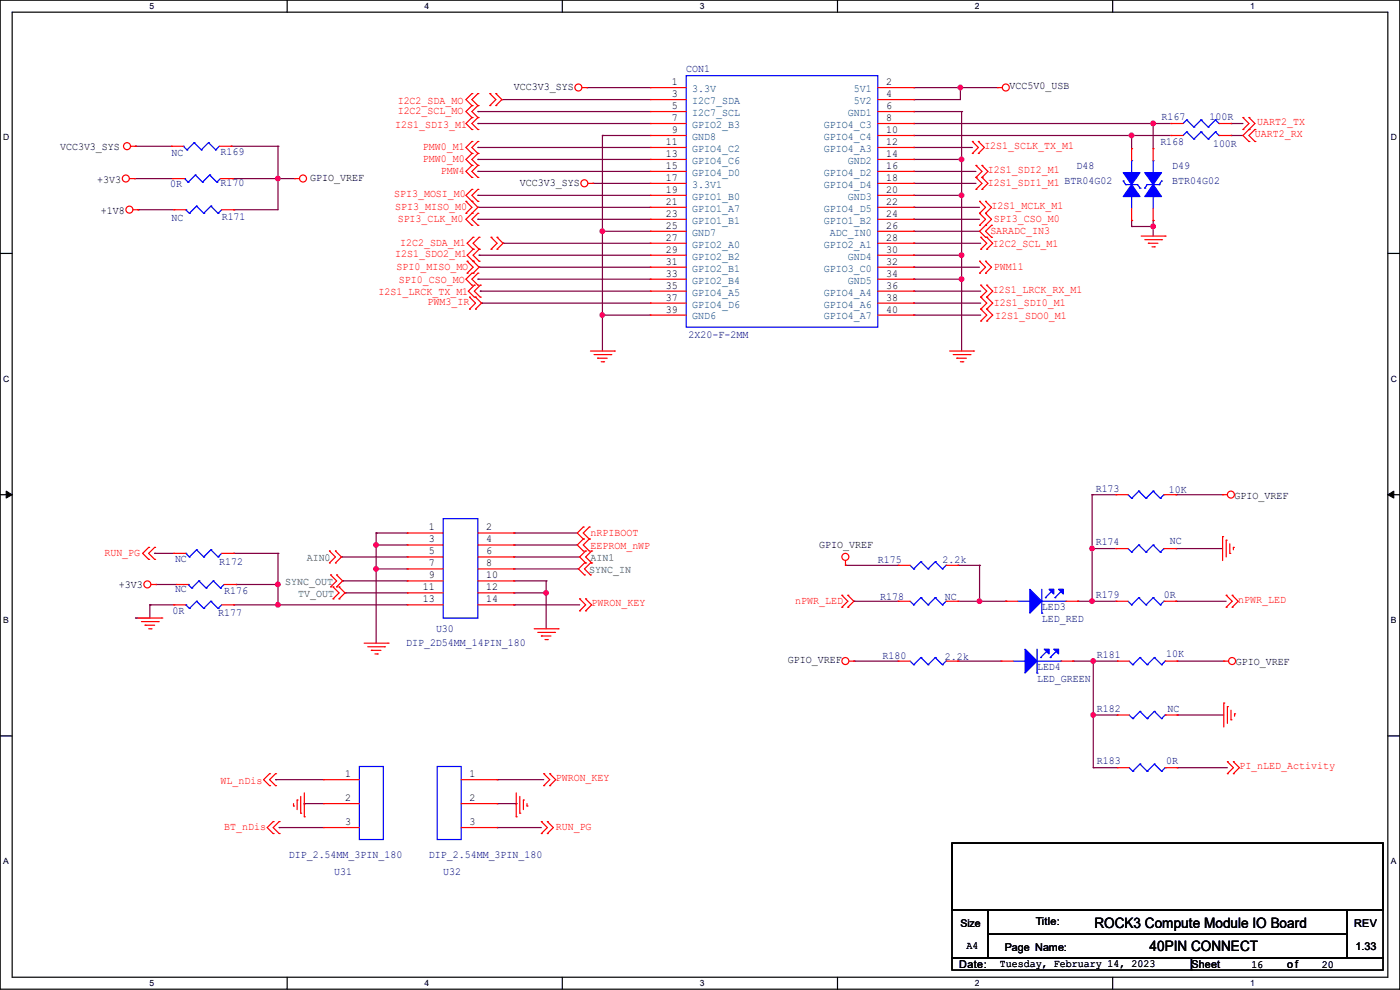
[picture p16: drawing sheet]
<svg xmlns="http://www.w3.org/2000/svg" width="297mm" height="210mm" viewBox="0 0 297 210" stroke-linecap="round" stroke-linejoin="round" font-family="sans-serif">
<defs><g id="words">
<g font-size="3">
<text x="232.2" y="196.8">ROCK3 Compute Module IO Board</text>
<text x="243.9" y="201.7">40PIN CONNECT</text>
</g>
<g font-size="2.3" fill="#000080">
<text x="145.6" y="15.4">CON1</text>
<text x="246.4" y="25.5">R167</text>
<text x="256.6" y="25.5">100R</text>
<text x="36.4" y="33.1">NC</text>
<text x="46.8" y="32.9">R169</text>
<text x="228.4" y="35.9">D48</text>
<text x="246.2" y="30.9">R168</text>
<text x="248.7" y="35.9">D49</text>
<text x="257.3" y="31.1">100R</text>
<text x="36.1" y="39.8">0R</text>
<text x="46.8" y="39.5">R170</text>
<text x="248.7" y="39">BTR04G02</text>
<text x="36.4" y="46.9">NC</text>
<text x="47" y="46.6">R171</text>
<text x="146.1" y="71.8">2X20-F-2MM</text>
<text x="232.5" y="104.3">R173</text>
<text x="247.9" y="104.5">10K</text>
<text x="37.1" y="119.3">NC</text>
<text x="46.5" y="119.8">R172</text>
<text x="186.2" y="119.5">R175</text>
<text x="199.9" y="119.5">2.2k</text>
<text x="232.5" y="115.7">R174</text>
<text x="248.2" y="115.4">NC</text>
<text x="37.1" y="125.6">NC</text>
<text x="36.6" y="130.2">0R</text>
<text x="46.3" y="130.7">R177</text>
<text x="47.5" y="126.1">R176</text>
<text x="186.7" y="127.4">R178</text>
<text x="200.4" y="127.4">NC</text>
<text x="221" y="129.4">LED3</text>
<text x="221" y="132">LED_RED</text>
<text x="232.5" y="126.9">R179</text>
<text x="246.9" y="126.9">0R</text>
<text x="86.1" y="137">DIP_2D54MM_14PIN_180</text>
<text x="92.5" y="134">U30</text>
<text x="187.2" y="139.8">R180</text>
<text x="200.4" y="140.1">2.2k</text>
<text x="220" y="142.1">LED4</text>
<text x="232.7" y="139.6">R181</text>
<text x="247.4" y="139.3">10K</text>
<text x="220" y="144.7">LED_GREEN</text>
<text x="232.7" y="151">R182</text>
<text x="247.7" y="151">NC</text>
<text x="232.7" y="162.2">R183</text>
<text x="247.4" y="162.2">0R</text>
<text x="61.3" y="182">DIP_2.54MM_3PIN_180</text>
<text x="70.9" y="185.5">U31</text>
<text x="91" y="182">DIP_2.54MM_3PIN_180</text>
<text x="94" y="185.5">U32</text>
</g>
<g font-size="2.3" fill="#f00">
<text x="84.4" y="22">I2C2_SDA_MO</text>
<text x="83.9" y="27.1">I2S1_SDI3_M1</text>
<text x="84.4" y="24.3">I2C2_SCL_MO</text>
<text x="266.2" y="29.1">UART2_RX</text>
<text x="266.7" y="26.5">UART2_TX</text>
<text x="89.7" y="31.9">PMW0_M1</text>
<text x="89.7" y="34.4">PMW0_M0</text>
<text x="208.8" y="31.6">I2S1_SCLK_TX_M1</text>
<text x="83.6" y="41.8">SPI3_MOSI_M0</text>
<text x="93.5" y="37">PMW4</text>
<text x="209.6" y="36.7">I2S1_SDI2_M1</text>
<text x="209.6" y="39.5">I2S1_SDI1_M1 BTR04G02</text>
<text x="83.9" y="44.6">SPI3_MISO_M0</text>
<text x="84.4" y="47.1">SPI3_CLK_M0</text>
<text x="210.4" y="44.3">I2S1_MCLK_M1</text>
<text x="210.9" y="47.1">SPI3_CSO_M0</text>
<text x="84.9" y="52.2">I2C2_SDA_M1</text>
<text x="210.1" y="49.7">SARADC_IN3</text>
<text x="210.6" y="52.5">I2C2_SCL_M1</text>
<text x="83.9" y="54.5">I2S1_SDO2_M1</text>
<text x="84.1" y="57.3">SPI0_MISO_MO</text>
<text x="210.9" y="57.3">PWM11</text>
<text x="80.3" y="62.6">I2S1_LRCK_TX_M1</text>
<text x="84.6" y="60.1">SPI0_CSO_MO</text>
<text x="90.7" y="64.6">PWM3_IR</text>
<text x="210.6" y="62.1">I2S1_LRCK_RX_M1</text>
<text x="210.9" y="64.9">I2S1_SDI0_M1</text>
<text x="211.1" y="67.7">I2S1_SDO0_M1</text>
<text x="125.3" y="113.7">nRPIBOOT</text>
<text x="22.1" y="118">RUN_PG</text>
<text x="125.3" y="116.5">EEPROM_nWP</text>
<text x="125.5" y="128.7">PWRON_KEY</text>
<text x="168.7" y="128.1">nPWR_LED</text>
<text x="262.7" y="127.9">nPWR_LED</text>
<text x="46.8" y="166.2">WL_nDis</text>
<text x="117.9" y="165.7">PWRON_KEY</text>
<text x="262.9" y="163.2">PI_nLED_Activity</text>
<text x="47.5" y="176.1">BT_nDis</text>
<text x="117.9" y="176.1">RUN_PG</text>
</g>
<g font-size="2.3">
<text x="109" y="19.2">VCC3V3_SYS</text>
<text x="142.5" y="18">1</text>
<text x="142.5" y="20.6">3</text>
<text x="142.5" y="23.1">5</text>
<text x="188" y="18">2</text>
<text x="188" y="20.6">4</text>
<text x="188" y="23.1">6</text>
<text x="214.2" y="18.9">VCC5V0_USB</text>
<text x="142.5" y="25.7">7</text>
<text x="142.5" y="28.2">9</text>
<text x="188" y="25.7">8</text>
<text x="188" y="28.2">10</text>
<text x="12.7" y="31.9">VCC3V3_SYS</text>
<text x="141.3" y="30.7">11</text>
<text x="141.3" y="33.3">13</text>
<text x="141.3" y="35.8">15</text>
<text x="188" y="30.7">12</text>
<text x="188" y="33.3">14</text>
<text x="188" y="35.8">16</text>
<text x="20.6" y="38.7">+3V3</text>
<text x="65.8" y="38.5">GPIO_VREF</text>
<text x="110.3" y="39.5">VCC3V3_SYS</text>
<text x="141.3" y="38.4">17</text>
<text x="141.3" y="40.9">19</text>
<text x="188" y="38.4">18</text>
<text x="188" y="40.9">20</text>
<text x="21.4" y="45.3">+1V8</text>
<text x="141.3" y="43.4">21</text>
<text x="141.3" y="46">23</text>
<text x="188" y="43.4">22</text>
<text x="188" y="46">24</text>
<text x="141.3" y="48.5">25</text>
<text x="141.3" y="51.1">27</text>
<text x="141.3" y="53.6">29</text>
<text x="188" y="48.5">26</text>
<text x="188" y="51.1">28</text>
<text x="188" y="53.6">30</text>
<text x="141.3" y="56.1">31</text>
<text x="141.3" y="58.7">33</text>
<text x="188" y="56.1">32</text>
<text x="188" y="58.7">34</text>
<text x="141.3" y="61.2">35</text>
<text x="141.3" y="63.8">37</text>
<text x="188" y="61.2">36</text>
<text x="188" y="63.8">38</text>
<text x="141.3" y="66.3">39</text>
<text x="188" y="66.3">40</text>
<text x="261.9" y="105.8">GPIO_VREF</text>
<text x="91" y="112.5">1</text>
<text x="103.2" y="112.5">2</text>
<text x="91" y="115.1">3</text>
<text x="91" y="117.6">5</text>
<text x="103.2" y="115.1">4</text>
<text x="103.2" y="117.6">6</text>
<text x="173.8" y="116.2">GPIO_VREF</text>
<text x="25.2" y="124.8">+3V3</text>
<text x="89.7" y="125.2">11</text>
<text x="91" y="120.1">7</text>
<text x="91" y="122.7">9</text>
<text x="103.2" y="125.2">12</text>
<text x="103.2" y="122.7">10</text>
<text x="103.2" y="120.1">8</text>
<text x="89.7" y="127.8">13</text>
<text x="103.2" y="127.8">14</text>
<text x="167.2" y="140.6">GPIO_VREF</text>
<text x="262.2" y="141.1">GPIO_VREF</text>
<text x="73.2" y="164.8">1</text>
<text x="99.6" y="164.8">1</text>
<text x="73.2" y="169.9">2</text>
<text x="99.6" y="169.9">2</text>
<text x="73.2" y="175">3</text>
<text x="99.6" y="175">3</text>
<text x="219.8" y="196.2">Title:</text>
<text x="287.3" y="196.7">REV</text>
<text x="205" y="201.3">A4</text>
<text x="213.1" y="201.8">Page Name:</text>
<text x="287.6" y="201.5">1.33</text>
<text x="203.5" y="205.3">Date:</text>
<text x="212.1" y="205.1">Tuesday, February 14, 2023</text>
<text x="252.8" y="205.3">Sheet</text>
<text x="265.5" y="205.4">16</text>
<text x="273.1" y="205.3">of</text>
<text x="280.5" y="205.4">20</text>
</g>
<g font-size="2.3" fill="#004080">
<text x="146.9" y="19.5">3.3V</text>
<text x="146.9" y="22.1">I2C7_SDA</text>
<text x="181.1" y="19.5">5V1</text>
<text x="181.1" y="22.1">5V2</text>
<text x="146.9" y="24.6">I2C7_SCL</text>
<text x="146.9" y="27.1">GPIO2_B3</text>
<text x="146.9" y="29.7">GND8</text>
<text x="174.8" y="27.1">GPIO4_C3</text>
<text x="174.8" y="29.7">GPIO4_C4</text>
<text x="179.9" y="24.6">GND1</text>
<text x="146.9" y="32.2">GPIO4_C2</text>
<text x="146.9" y="34.8">GPIO4_C6</text>
<text x="174.8" y="32.2">GPIO4_A3</text>
<text x="179.9" y="34.8">GND2</text>
<text x="146.9" y="37.3">GPIO4_D0</text>
<text x="146.9" y="39.8">3.3V1</text>
<text x="174.8" y="37.3">GPIO4_D2</text>
<text x="174.8" y="39.8">GPIO4_D4</text>
<text x="146.9" y="42.4">GPIO1_B0</text>
<text x="146.9" y="44.9">GPIO1_A7</text>
<text x="146.9" y="47.5">GPIO1_B1</text>
<text x="174.8" y="44.9">GPIO4_D5</text>
<text x="174.8" y="47.5">GPIO1_B2</text>
<text x="179.9" y="42.4">GND3</text>
<text x="146.9" y="50">GND7</text>
<text x="146.9" y="52.5">GPIO2_A0</text>
<text x="174.8" y="52.5">GPIO2_A1</text>
<text x="176.1" y="50">ADC_IN0</text>
<text x="146.9" y="55.1">GPIO2_B2</text>
<text x="146.9" y="57.6">GPIO2_B1</text>
<text x="174.8" y="57.6">GPIO3_C0</text>
<text x="179.9" y="55.1">GND4</text>
<text x="146.9" y="60.2">GPIO2_B4</text>
<text x="146.9" y="62.7">GPIO4_A5</text>
<text x="146.9" y="65.2">GPIO4_D6</text>
<text x="174.8" y="62.7">GPIO4_A4</text>
<text x="174.8" y="65.2">GPIO4_A6</text>
<text x="179.9" y="60.2">GND5</text>
<text x="146.9" y="67.8">GND6</text>
<text x="174.8" y="67.8">GPIO4_A7</text>
</g>
<g font-size="2.3" fill="#008000">
<text x="65.1" y="119">AIN0</text>
<text x="125.3" y="119">AIN1</text>
<text x="60.5" y="124.1">SYNC_OUT</text>
<text x="125" y="121.5">SYNC_IN</text>
<text x="63.3" y="126.6">TV_OUT</text>
</g>
<text font-size="2.2" x="203.8" y="196.6">Size</text>
<g font-size="1.8">
<text x="31.7" y="1.9">5</text>
<text x="90.1" y="1.9">4</text>
<text x="148.5" y="1.9">3</text>
<text x="206.8" y="1.9">2</text>
<text x="265.2" y="1.9">1</text>
<text x=".7" y="29.8">D</text>
<text x="295.1" y="29.8">D</text>
<text x=".7" y="80.9">C</text>
<text x="295.1" y="80.9">C</text>
<text x=".7" y="132.1">B</text>
<text x="295.1" y="132.1">B</text>
<text x=".7" y="183.3">A</text>
<text x="295.1" y="183.3">A</text>
<text x="31.7" y="209.2">5</text>
<text x="90.1" y="209.2">4</text>
<text x="148.5" y="209.2">3</text>
<text x="206.8" y="209.2">2</text>
<text x="265.2" y="209.2">1</text>
</g>
</g></defs>
<path d="M0 0h297v209.8h-297zM2.6 2.6h291.8v204.7h-291.8z" fill="none" stroke="#000" stroke-width=".25"/>
<g fill="#fff">
<path d="M31.7 .3h1v2h-1z"/>
<path d="M31.7 207.6h1v1.9h-1z"/>
</g>
<path d="M60.9 0v2.6M60.9 207.3v2.5" fill="none" stroke="#000" stroke-width=".25"/>
<g fill="#fff">
<path d="M90.1 .3h1v2h-1z"/>
<path d="M90.1 207.6h1v1.9h-1z"/>
</g>
<path d="M119.3 0v2.6M119.3 207.3v2.5" fill="none" stroke="#000" stroke-width=".25"/>
<g fill="#fff">
<path d="M148.5 .3h.9v2h-.9z"/>
<path d="M148.5 207.6h.9v1.9h-.9z"/>
</g>
<path d="M177.7 0v2.6M177.7 207.3v2.5" fill="none" stroke="#000" stroke-width=".25"/>
<g fill="#fff">
<path d="M206.8 .3h1v2h-1z"/>
<path d="M206.8 207.6h1v1.9h-1z"/>
</g>
<path d="M236.1 0v2.6M236.1 207.3v2.5" fill="none" stroke="#000" stroke-width=".25"/>
<g fill="#fff">
<path d="M265.2 .3h1v2h-1z"/>
<path d="M265.2 207.6h1v1.9h-1z"/>
<path d="M.7 28.2h1.2v1.9h-1.2z"/>
<path d="M295.1 28.2h1.2v1.9h-1.2z"/>
<path d="M.7 79.3h1.2v2h-1.2z"/>
<path d="M295.1 79.3h1.2v2h-1.2z"/>
</g>
<path d="M0 53.8h2.6M294.4 53.8h2.6" fill="none" stroke="#000" stroke-width=".25"/>
<g fill="#fff">
<path d="M.7 130.5h1.2v2h-1.2z"/>
<path d="M295.1 130.5h1.1v2h-1.1z"/>
</g>
<path d="M0 104.9h2.6M294.4 104.9h2.6" fill="none" stroke="#000" stroke-width=".25"/>
<path d="M1.3 104.2l1.3 .7-1.3 .8zM294.4 104.9l1.3-.7v1.5z" fill="#000" stroke="#000" stroke-width=".21"/>
<g fill="#fff">
<path d="M.7 181.7h1.2v2h-1.2z"/>
<path d="M295.1 181.7h1.1v2h-1.1z"/>
</g>
<path d="M0 156.1h2.6M294.4 156.1h2.6M202 178.9h91.4v14.2h-91.4zM202 193.1h7.6v10.1h-7.6zM209.6 193.1h76.2v5.1h-76.2zM209.6 198.2h76.2v5h-76.2zM285.8 193.1h7.6v10.1h-7.6zM202 203.2h50.8v2.6h-50.8zM252.8 203.2h40.6v2.6h-40.6z" fill="none" stroke="#000" stroke-width=".25"/>
<g fill="none" stroke="#800040" stroke-width=".25">
<path d="M124.5 18.6h.1M124.5 18.6h13.5M193.8 18.6h.1M193.8 18.6h17.8M203.8 18.6h.1M203.8 18.6v2.5h-10M28.5 37.9h.1M28.5 37.9h8.1M28.7 31h.1M28.7 31h7.7M49.1 31h.1M49.1 31h9.9"/>
<path d="M49.3 37.9h.1M49.3 37.9h13.2M59 37.9h.1M59 31h.1M59 31v13.5h-9.4M101.4 23.7h.1M101.4 31.3h.1M101.4 33.8h.1M101.4 26.2h.1M101.4 36.4h.1M101.4 23.7h36.6M101.4 33.8h36.6"/>
<path d="M101.4 26.2h36.6M101.4 31.3h36.6M101.4 36.4h36.6M106.5 21.1h.1M106.5 21.1h31.5M125.8 38.9h.1M125.8 38.9h12.2M127.8 28.7h.1M127.8 28.7h10.2M127.8 28.7v45.8M193.8 23.7h.1M193.8 33.8h.1"/>
<path d="M193.8 26.2h.1M193.8 28.7h.1M193.8 36.4h.1M193.8 38.9h.1M193.8 31.3h.1M193.8 21.1h.1M193.8 23.7h10.2M193.8 33.8h10.2M193.8 28.7h54.7M193.8 26.2h54.7M193.8 31.3h12.5M193.8 36.4h13.3"/>
<path d="M193.8 38.9h13.3M204 23.7h.1M204 33.8h.1M204 23.7v50.8M240.1 28.7h.1M240.1 28.7v2.8M244.6 26.2h.1M244.6 26.2v5.3M261.2 28.7h.1M261.2 26.2h.1M261.2 28.7h2.5M261.2 26.2h2.5"/>
<path d="M29.3 44.5h.1M29.3 44.5h7.6M49.6 44.5h.1M101.4 41.4h.1M101.4 59.2h.1M101.4 44h.1M101.4 46.5h.1M101.4 59.2h36.6M101.4 41.4h36.6M101.4 46.5h36.6M101.4 44h36.6M101.6 56.7h.1"/>
<path d="M101.6 54.1h.1M101.6 54.1h36.4M101.6 56.7h36.4M106.7 51.6h.1M106.7 51.6h31.3M127.8 49.1h.1M127.8 49.1h10.2M193.8 59.2h.1M193.8 54.1h.1M193.8 41.4h.1M193.8 51.6h.1M193.8 46.5h.1"/>
<path d="M193.8 56.7h.1M193.8 49.1h.1M193.8 44h.1M193.8 59.2h10.2M193.8 54.1h10.2M193.8 41.4h10.2M193.8 49.1h14M193.8 56.7h14M193.8 51.6h14.3M193.8 46.5h14M193.8 44h14M204 59.2h.1"/>
<path d="M204 54.1h.1M204 41.4h.1M240.1 46.8h.1M240.1 48h.1M240.1 46.8v1.2M240.1 48h4.5M244.6 48h.1M244.6 46.8h.1M244.6 46.8v3.3M101.9 61.8h.1M101.9 61.8h36.1M102.2 64.3h.1"/>
<path d="M102.2 64.3h35.8M127.8 66.8h.1M127.8 66.8h10.2M193.8 61.8h.1M193.8 66.8h.1M193.8 64.3h.1M193.8 66.8h14.3M193.8 61.8h14.3M193.8 64.3h14.3M32.8 117.4h.1M32.8 117.4h4.1M49.6 117.4h.1"/>
<path d="M49.6 117.4h9.4M59 117.4h.1M59 117.4v10.9M72.4 118.2h.1M72.4 118.2h14M79.8 113.1h.1M79.8 115.6h.1M79.8 113.1h6.6M79.8 113.1v23.3M79.8 115.6h6.6M109 115.6h.1M109 113.1h.1"/>
<path d="M109 118.2h.1M109 113.1h13.5M109 115.6h13.5M109 118.2h14M179.4 119.9h.1M179.4 119.9h11.1M203.2 119.9h.1M203.2 119.9h4.6M207.8 119.9h.1M207.8 119.9v7.7M231.7 116.4h.1M231.7 104.9h.1"/>
<path d="M231.7 116.4h5.1M231.7 104.9v22.7M231.7 104.9h5.1M249.5 116.4h.1M249.5 104.9h.1M249.5 116.4h9.9M249.5 104.9h9.9M28.7 131.1h.1M31.8 128.3h.1M31.8 128.3h5.1M31.8 128.3v2.8h-3.1M33.1 124h.1"/>
<path d="M33.1 124h4.3M49.6 128.3h.1M49.6 128.3h36.8M50.1 124h.1M50.1 124h8.9M59 124h.1M59 128.3h.1M72.7 123.2h.1M72.7 123.2h13.7M73.2 125.8h.1M73.2 125.8h13.2M79.8 120.7h.1"/>
<path d="M79.8 120.7h6.6M109 128.3h.1M109 125.8h.1M109 123.2h.1M109 120.7h.1M109 120.7h13.7M109 128.3h14M109 125.8h6.9M109 123.2h6.9M115.9 123.2h.1M115.9 125.8h.1M115.9 123.2v10.2"/>
<path d="M181.1 127.6h.1M181.1 127.6h9.4M203.2 127.6h10.2M207.8 127.6h.1M213.4 127.6h.1M228.6 127.6h.1M228.6 127.6h8.2M231.7 127.6h.1M249.5 127.6h.1M249.5 127.6h10.6M181.1 140.3h.1M181.1 140.3h9.4"/>
<path d="M203.2 140.3h.1M203.2 140.3h9.2M227.6 140.3h.1M227.6 140.3h9.4M231.9 151.7h.1M231.9 140.3h.1M231.9 151.7h5.1M231.9 140.3v22.6M249.7 151.7h.1M249.7 140.3h.1M249.7 140.3h9.9M249.7 151.7h9.9"/>
<path d="M58.5 165.4h.1M58.5 165.4h10.1M59.2 175.6h.1M59.2 175.6h9.4M64.6 170.5h.1M64.6 170.5v.2M64.6 170.5h4M105.5 165.4h.1M105.5 175.6h.1M105.5 170.5h.1M105.5 165.4h9.9M105.5 175.6h9.4"/>
<path d="M105.5 170.5h4M109.5 170.5h.1M109.5 170.5v.2M231.9 162.9h.1M231.9 162.9h5.1M249.7 162.9h.1M249.7 162.9h10.7"/>
</g>
<g fill="#f0f" stroke="#f0f" stroke-width=".25">
<circle cx="204" cy="33.8" r=".49"/>
<circle cx="204" cy="59.2" r=".49"/>
<circle cx="204" cy="54.1" r=".49"/>
<circle cx="204" cy="41.4" r=".49"/>
<circle cx="203.7" cy="18.6" r=".49"/>
<circle cx="127.8" cy="66.8" r=".49"/>
<circle cx="127.8" cy="49" r=".49"/>
<circle cx="244.6" cy="26.2" r=".49"/>
<circle cx="240.1" cy="28.7" r=".49"/>
<circle cx="244.6" cy="48" r=".49"/>
<circle cx="58.9" cy="37.9" r=".49"/>
<circle cx="231.7" cy="127.5" r=".49"/>
<circle cx="231.7" cy="116.4" r=".49"/>
<circle cx="231.9" cy="151.7" r=".49"/>
<circle cx="231.9" cy="140.2" r=".49"/>
<circle cx="79.8" cy="115.6" r=".49"/>
<circle cx="79.8" cy="120.7" r=".49"/>
<circle cx="58.9" cy="124" r=".49"/>
<circle cx="58.9" cy="128.3" r=".49"/>
<circle cx="115.8" cy="125.8" r=".49"/>
<circle cx="207.8" cy="127.5" r=".49"/>
</g>
<g fill="none" stroke="#f00" stroke-width=".25">
<path d="M100.1 19.9h.1M100.1 19.9l-1.3 1.2 1.3 1.3M101.4 19.9h.1M101.4 19.9l-1.3 1.2 1.3 1.3M103.9 19.9h.1M103.9 19.9l1.3 1.2-1.3 1.3M105.2 19.9h.1M105.2 19.9l1.3 1.2-1.3 1.3M123.5 18.6h1M124.5 18.6h.1M138 18.6h.1M138 18.6h7.6"/>
<path d="M186.2 18.6h7.6M193.8 18.6h.1M211.6 18.6h.1M211.6 18.6h1M27.5 37.9h1M27.7 31h1M28.5 37.9h.1M28.7 31h.1M36.4 31h.1M36.4 31h2.5M36.6 37.9h.1M36.6 37.9h2.6"/>
<path d="M46.5 31h2.6M46.8 37.9h2.5M49.1 31h.1M49.3 37.9h.1M62.5 37.9h.1M62.5 37.9h1M100.1 32.6h.1M100.1 30h.1M100.1 35.1h.1M100.1 37.6h.1M100.1 22.4h.1M100.1 24.9h.1"/>
<path d="M100.1 27.5h.1M100.1 30l-1.3 1.3 1.3 1.3M100.1 32.6l-1.3 1.2 1.3 1.3M100.1 35.1l-1.3 1.3 1.3 1.2M100.1 22.4l-1.3 1.3 1.3 1.2M100.1 24.9l-1.3 1.3 1.3 1.3M101.4 32.6h.1M101.4 30h.1M101.4 35.1h.1M101.4 37.6h.1M101.4 22.4h.1M101.4 24.9h.1"/>
<path d="M101.4 27.5h.1M101.4 30l-1.3 1.3 1.3 1.3M101.4 32.6l-1.3 1.2 1.3 1.3M101.4 35.1l-1.3 1.3 1.3 1.2M101.4 24.9l-1.3 1.3 1.3 1.3M101.4 22.4l-1.3 1.3 1.3 1.2M103.9 22.4h.1M105.2 22.4h.1M124.8 38.9h1M125.8 38.9h.1M138 21.1h.1M138 23.7h.1"/>
<path d="M138 26.2h.1M138 28.7h.1M138 31.3h.1M138 33.8h.1M138 36.4h.1M138 38.9h.1M138 38.9h7.6M138 26.2h7.6M138 28.7h7.6M138 21.1h7.6M138 23.7h7.6M138 31.3h7.6"/>
<path d="M138 33.8h7.6M138 36.4h7.6M186.2 38.9h7.6M186.2 26.2h7.6M186.2 28.7h7.6M186.2 21.1h7.6M186.2 23.7h7.6M186.2 31.3h7.6M186.2 33.8h7.6M186.2 36.4h7.6M193.8 21.1h.1M193.8 23.7h.1"/>
<path d="M193.8 26.2h.1M193.8 28.7h.1M193.8 31.3h.1M193.8 33.8h.1M193.8 36.4h.1M193.8 38.9h.1M206.3 32.6h.1M206.3 30h.1M206.3 30l1.3 1.3-1.3 1.3M207.1 37.6h.1M207.1 35.1h.1M207.1 35.1l1.2 1.3-1.2 1.2"/>
<path d="M207.1 37.6l1.2 1.3-1.2 1.3M207.6 32.6h.1M207.6 30h.1M207.6 30l1.2 1.3-1.2 1.3M208.3 37.6h.1M208.3 35.1h.1M208.3 35.1l1.3 1.3-1.3 1.2M208.3 37.6l1.3 1.3-1.3 1.3M240.1 31.5h.1M240.1 31.5v2.6M244.6 31.5h.1M244.6 31.5v2.6"/>
<path d="M248.5 26.2h.1M248.5 28.7h.1M248.5 26.2h2.5M248.5 28.7h2.5M258.6 26.2h2.6M258.6 28.7h2.6M261.2 26.2h.1M261.2 28.7h.1M263.7 27.5h.1M263.7 24.9h.1M263.7 24.9l1.3 1.3-1.3 1.3M265 27.5h.1"/>
<path d="M265 24.9h.1M265 30h.1M265 24.9l1.2 1.3-2.5 2.5 1.3 1.3M266.2 30h.1M266.2 27.5h.1M266.2 27.5l-1.2 1.2 1.2 1.3M28.2 44.5h1.1M29.3 44.5h.1M36.9 44.5h.1M36.9 44.5h2.5M47 44.5h2.6M49.6 44.5h.1"/>
<path d="M98.8 45.3h.1M98.8 42.7h.1M98.8 42.7l1.3 1.3-1.3 1.3M99.1 58h.1M99.1 55.4h.1M99.1 55.4l1.3 1.3-1.3 1.3M100.1 42.7h.1M100.1 40.2h.1M100.1 47.8h.1M100.1 45.3h.1M100.1 58h.1M100.1 40.2l-1.3 1.2 2.6 2.6-2.6 2.5 1.3 1.3"/>
<path d="M100.1 58l-1.3 1.2 1.3 1.3M100.4 55.4h.1M100.4 52.9h.1M100.4 50.3h.1M100.4 58h.1M100.4 52.9l-1.3 1.2 1.3 1.3M100.4 55.4l1.2 1.3-1.2 1.3M100.4 50.3l-1.3 1.3 1.3 1.3M101.4 42.7h.1M101.4 40.2h.1M101.4 47.8h.1M101.4 45.3h.1"/>
<path d="M101.4 58h.1M101.4 40.2l-1.3 1.2 1.3 1.3M101.4 45.3l-1.3 1.2 1.3 1.3M101.4 58l-1.3 1.2 1.3 1.3M101.6 55.4h.1M101.6 52.9h.1M101.6 50.3h.1M101.6 52.9l-1.2 1.2 1.2 1.3M101.6 50.3l-1.2 1.3 1.2 1.3M104.2 52.9h.1M104.2 50.3h.1M104.2 50.3l1.3 1.3-1.3 1.3"/>
<path d="M105.5 50.3h.1M105.5 52.9h.1M105.5 50.3l1.2 1.3-1.2 1.3M138 41.4h.1M138 44h.1M138 46.5h.1M138 49.1h.1M138 51.6h.1M138 54.1h.1M138 56.7h.1M138 59.2h.1M138 51.6h7.6"/>
<path d="M138 41.4h7.6M138 44h7.6M138 46.5h7.6M138 49.1h7.6M138 54.1h7.6M138 56.7h7.6M138 59.2h7.6M186.2 51.6h7.6M186.2 41.4h7.6M186.2 44h7.6M186.2 46.5h7.6M186.2 49.1h7.6"/>
<path d="M186.2 54.1h7.6M186.2 56.7h7.6M186.2 59.2h7.6M193.8 41.4h.1M193.8 44h.1M193.8 46.5h.1M193.8 49.1h.1M193.8 51.6h.1M193.8 54.1h.1M193.8 56.7h.1M193.8 59.2h.1M207.1 40.2h.1"/>
<path d="M207.8 45.3h.1M207.8 42.7h.1M207.8 47.8h.1M207.8 58h.1M207.8 55.4h.1M207.8 42.7l1.3 1.3-1.3 1.3M207.8 45.3l1.3 1.2-1.3 1.3M207.8 55.4l1.3 1.3-1.3 1.3M208.1 52.9h.1M208.1 50.3h.1M208.1 50.3l1.2 1.3-1.2 1.3M208.3 40.2h.1"/>
<path d="M209.1 45.3h.1M209.1 42.7h.1M209.1 47.8h.1M209.1 50.3h.1M209.1 58h.1M209.1 55.4h.1M209.1 42.7l1.3 1.3-1.3 1.3M209.1 45.3l1.3 1.2-2.6 2.6 1.3 1.2M209.1 55.4l1.3 1.3-1.3 1.3M209.3 52.9h.1M209.3 50.3h.1M209.3 50.3l1.3 1.3-1.3 1.3"/>
<path d="M210.4 50.3h.1M210.4 47.8h.1M210.4 47.8l-1.3 1.3 1.3 1.2M240.1 46.8h.1M240.1 44.2v2.6M242.1 50.1h5.1M242.9 50.8h3.5M243.6 51.6h.1M243.6 51.6h2.1M244.4 52.4h.5M244.6 46.8h.1M244.6 44.2v2.6"/>
<path d="M244.9 52.4h.1M246.4 50.8h.1M247.2 50.1h.1M99.6 65.6h.1M99.6 63h.1M99.6 63l1.3 1.3-1.3 1.3M100.1 60.5h.1M100.6 63h.1M100.6 60.5h.1M100.6 60.5l-1.2 1.3 1.2 1.2M100.9 63h.1M100.9 65.6h.1"/>
<path d="M100.9 63l1.3 1.3-1.3 1.3M101.4 60.5h.1M101.9 63h.1M101.9 60.5h.1M101.9 60.5l-1.3 1.3 1.3 1.2M125.3 74.5h5M126 75.2h3.6M126.8 76h.1M126.8 76h2M127.6 76.8h.5M128.1 76.8h.1M129.6 75.2h.1"/>
<path d="M130.3 74.5h.1M138 61.8h.1M138 64.3h.1M138 66.8h.1M138 61.8h7.6M138 64.3h7.6M138 66.8h7.6M186.2 61.8h7.6M186.2 64.3h7.6M186.2 66.8h7.6M193.8 61.8h.1M193.8 64.3h.1"/>
<path d="M193.8 66.8h.1M201.5 74.5h5M202.2 75.2h3.6M203 76h.1M203 76h2M203.8 76.8h.5M204.3 76.8h.1M205.8 75.2h.1M206.5 74.5h.1M208.1 63h.1M208.1 60.5h.1M208.1 65.6h.1"/>
<path d="M208.1 68.1h.1M208.1 60.5l1.2 1.3-1.2 1.2M208.1 63l1.2 1.3-1.2 1.3M208.1 65.6l1.2 1.2-1.2 1.3M209.3 63h.1M209.3 60.5h.1M209.3 65.6h.1M209.3 68.1h.1M209.3 60.5l1.3 1.3-1.3 1.2M209.3 63l1.3 1.3-1.3 1.3M209.3 65.6l1.3 1.2-1.3 1.3M31.5 118.7h.1"/>
<path d="M31.5 116.1h.1M31.5 116.1l-1.2 1.3 1.2 1.3M32.8 118.7h.1M32.8 116.1h.1M32.8 116.1l-1.3 1.3 1.3 1.3M36.9 117.4h.1M36.9 117.4h2.5M47 117.4h2.6M49.6 117.4h.1M69.9 116.9h.1M69.9 119.4h.1M69.9 116.9l1.3 1.3-1.3 1.2"/>
<path d="M71.2 119.4h.1M71.2 116.9h.1M71.2 116.9l1.2 1.3-1.2 1.2M86.4 113.1h.1M86.4 115.6h.1M86.4 118.2h.1M86.4 113.1h7.6M86.4 115.6h7.6M86.4 118.2h7.6M101.4 113.1h7.6M101.4 115.6h7.6M101.4 118.2h7.6"/>
<path d="M109 113.1h.1M109 115.6h.1M109 118.2h.1M123.7 116.9h.1M123.7 114.3h.1M123.7 111.8h.1M123.7 114.3l-1.2 1.3 1.2 1.3M123.7 111.8l-1.2 1.3 1.2 1.2M124 119.4h.1M124 119.4l-1.3 1.3 1.3 1.3M124.2 119.4h.1M124.2 116.9h.1"/>
<path d="M124.2 116.9l-1.2 1.3 1.2 1.2M125 114.3h.1M125 116.9h.1M125 111.8h.1M125 114.3l-1.3 1.3 1.3 1.3M125 111.8l-1.3 1.3 1.3 1.2M125.3 119.4h.1M125.3 119.4l-1.3 1.3 1.3 1.3M125.5 116.9h.1M125.5 119.4h.1M125.5 116.9l-1.3 1.3 1.3 1.2M179.4 119.9h.1"/>
<path d="M179.4 118.9v1M190.5 119.9h.1M190.5 119.9h2.6M200.7 119.9h2.5M203.2 119.9h.1M236.8 116.4h.1M236.8 104.9h.1M236.8 104.9h2.5M236.8 116.4h2.5M246.9 104.9h2.6M246.9 116.4h2.6M249.5 116.4h.1"/>
<path d="M249.5 104.9h.1M259.4 113.8h.1M259.4 104.9h.1M259.4 113.8v5.1M259.4 104.9h1M260.1 114.6h.1M260.1 114.6v3.6M260.9 117.4h.1M260.9 115.4v2M261.7 116.1h.1M261.7 116.1v.5M29.3 131.1h5"/>
<path d="M30 131.9h3.6M30.8 132.6h.1M30.8 132.6h2M31.5 133.4h.5M32 133.4h.1M32 124h1.1M33.1 124h.1M33.6 131.9h.1M34.3 131.1h.1M36.9 128.3h.1M36.9 128.3h2.5M37.4 124h.1"/>
<path d="M37.4 124h2.5M47 128.3h2.6M47.5 124h2.6M49.6 128.3h.1M50.1 124h.1M70.1 122h.1M70.1 124.5h.1M70.1 122l1.3 1.2-1.3 1.3M70.7 124.5h.1M70.7 127h.1M70.7 124.5l1.2 1.3-1.2 1.2M71.4 124.5h.1"/>
<path d="M71.4 122h.1M71.4 122l1.3 1.2-1.3 1.3M71.9 127h.1M71.9 124.5h.1M71.9 124.5l1.3 1.3-1.3 1.2M77.3 136.4h5M78 137.2h3.6M78.8 138h.1M78.8 138h2M79.5 138.7h.6M80.1 138.7h.1M81.6 137.2h.1"/>
<path d="M82.3 136.4h.1M86.4 120.7h.1M86.4 123.2h.1M86.4 125.8h.1M86.4 128.3h.1M86.4 128.3h7.6M86.4 125.8h7.6M86.4 123.2h7.6M86.4 120.7h7.6M101.4 128.3h7.6M101.4 125.8h7.6M101.4 123.2h7.6"/>
<path d="M101.4 120.7h7.6M109 128.3h.1M109 125.8h.1M109 123.2h.1M109 120.7h.1M113.3 133.4h5.1M114.1 134.2h3.5M114.9 134.9h.1M114.9 134.9h2M115.6 135.7h.5M116.1 135.7h.1M117.6 134.2h.1"/>
<path d="M118.4 133.4h.1M123 129.6h.1M123 127h.1M123 127l1.2 1.3-1.2 1.3M124 122h.1M124.2 129.6h.1M124.2 127h.1M124.2 127l1.3 1.3-1.3 1.3M125.3 122h.1M178.6 126.3h.1M178.6 128.8h.1M178.6 126.3l1.3 1.3-1.3 1.2"/>
<path d="M179.9 128.8h.1M179.9 126.3h.1M179.9 126.3l1.2 1.3-1.2 1.2M190.5 127.6h.1M190.5 127.6h2.6M200.7 127.6h2.5M203.2 127.6h.1M213.4 127.6h.1M213.4 127.6h2.5M226.1 127.6h2.5M228.6 127.6h.1M236.8 127.6h.1"/>
<path d="M236.8 127.6h2.5M246.9 127.6h2.6M249.5 127.6h.1M260.1 128.8h.1M260.1 126.3h.1M260.1 126.3l1.3 1.3-1.3 1.2M261.4 128.8h.1M261.4 126.3h.1M261.4 126.3l1.3 1.3-1.3 1.2M180.1 140.3h1M181.1 140.3h.1M190.5 140.3h.1"/>
<path d="M190.5 140.3h2.6M200.7 140.3h2.5M203.2 140.3h.1M212.4 140.3h.1M212.4 140.3h2.5M225.1 140.3h2.5M227.6 140.3h.1M237 151.7h.1M237 140.3h.1M237 140.3h2.6M237 151.7h2.6M247.2 140.3h2.5"/>
<path d="M247.2 151.7h2.5M249.7 151.7h.1M249.7 140.3h.1M259.6 149.1h.1M259.6 140.3h.1M259.6 149.1v5.1M259.6 140.3h1M260.4 149.9h.1M260.4 149.9v3.6M261.2 152.7h.1M261.2 150.7v2M261.9 151.4h.1"/>
<path d="M261.9 151.4v.5M57.2 166.7h.1M57.2 164.1h.1M57.2 164.1l-1.3 1.3 1.3 1.3M58 176.8h.1M58 174.3h.1M58 174.3l-1.3 1.3 1.3 1.2M58.5 166.7h.1M58.5 164.1h.1M58.5 164.1l-1.3 1.3 1.3 1.3M59.2 176.8h.1M59.2 174.3h.1"/>
<path d="M59.2 174.3l-1.2 1.3 1.2 1.2M62.3 171h.1M62.3 170.5v.5M63 169.7h.1M63 169.7v2M63.8 172.5h.1M63.8 169v3.5M64.6 173.3h.1M64.6 168.2v5.1M68.6 165.4h.1M68.6 170.5h.1M68.6 175.6h.1"/>
<path d="M68.6 165.4h7.6M68.6 170.5h7.6M68.6 175.6h7.6M97.8 165.4h7.7M97.8 170.5h7.7M97.8 175.6h7.7M105.5 165.4h.1M105.5 170.5h.1M105.5 175.6h.1M109.5 173.3h.1M109.5 168.2v5.1M110.3 172.5h.1"/>
<path d="M110.3 169v3.5M111 169.7h.1M111 169.7v2M111.8 171h.1M111.8 170.5v.5M114.9 176.8h.1M114.9 174.3h.1M114.9 174.3l1.2 1.3-1.2 1.2M115.4 166.7h.1M115.4 164.1h.1M115.4 164.1l1.2 1.3-1.2 1.3M116.1 176.8h.1"/>
<path d="M116.1 174.3h.1M116.1 174.3l1.3 1.3-1.3 1.2M116.6 166.7h.1M116.6 164.1h.1M116.6 164.1l1.3 1.3-1.3 1.3M237 162.9h.1M237 162.9h2.6M247.2 162.9h2.5M249.7 162.9h.1M260.4 164.1h.1M260.4 161.6h.1M260.4 161.6l1.3 1.3-1.3 1.2"/>
<path d="M261.7 164.1h.1M261.7 161.6h.1M261.7 161.6l1.2 1.3-1.2 1.2"/>
<circle cx="122.7" cy="18.6" r=".74"/>
<circle cx="213.4" cy="18.6" r=".74"/>
<circle cx="26.7" cy="37.9" r=".74"/>
<circle cx="26.9" cy="31" r=".74"/>
<circle cx="64.3" cy="37.9" r=".74"/>
<circle cx="124" cy="38.9" r=".74"/>
<circle cx="27.5" cy="44.5" r=".74"/>
<circle cx="179.3" cy="118.1" r=".74"/>
<circle cx="261.1" cy="104.9" r=".74"/>
<circle cx="31.3" cy="124" r=".74"/>
<circle cx="179.3" cy="140.2" r=".74"/>
<circle cx="261.4" cy="140.2" r=".74"/>
</g>
<g fill="none" stroke="#00f" stroke-width=".25">
<path d="M145.6 16h40.6v53.4h-40.6zM38.9 31h.1M38.9 31l.8 .8M39.2 37.9h.1M39.2 37.9l.7 .8M39.7 31.8h.1M39.9 38.7h.1M41.2 30.3h.1M41.2 30.3l1.5 1.5M41.2 30.3l-1.5 1.5M41.4 37.1h.1M41.4 37.1l1.6 1.6"/>
<path d="M41.4 37.1l-1.5 1.6M42.7 31.8h.1M43 38.7h.1M44.2 30.3h.1M44.2 30.3l1.6 1.5M44.2 30.3l-1.5 1.5M44.5 37.1h.1M44.5 37.1l1.5 1.6M44.5 37.1l-1.5 1.6M45.8 31.8h.1M46 38.7h.1M46.5 31l-.7 .8"/>
<path d="M46.8 37.9l-.8 .8M238.3 38.4h.1M238.3 38.4l.5 .8M238.8 39.2h.1M238.8 39.2h2.5l.6 .7M240.1 34.1h.1M240.1 34.1v2.5M241.9 39.9h.1M242.9 39.9h.1M244.6 34.1h.1M244.6 34.1v2.5M245.9 39.2h.1"/>
<path d="M245.9 39.2h-2.5l-.5 .7M246.4 38.4h.1M246.4 38.4l-.5 .8M251.8 25.4h.1M251.8 28h.1M251.8 25.4l-.8 .8M251.8 25.4l1.5 1.6M251.8 28l-.8 .7M251.8 28l1.5 1.5M253.3 27h.1M253.3 29.5h.1M254.8 25.4h.1"/>
<path d="M254.8 28h.1M254.8 25.4l-1.5 1.6M254.8 25.4l1.5 1.6M254.8 28l-1.5 1.5M254.8 28l1.5 1.5M256.3 27h.1M256.3 29.5h.1M257.9 25.4h.1M257.9 28h.1M257.9 25.4l-1.6 1.6M257.9 25.4l.7 .8M257.9 28l-1.6 1.5"/>
<path d="M257.9 28l.7 .7M258.6 26.2h.1M258.6 28.7h.1M39.4 44.5h.1M39.4 44.5l.8 .8M40.2 45.3h.1M41.7 43.7h.1M41.7 43.7l1.5 1.6M41.7 43.7l-1.5 1.6M43.2 45.3h.1M44.7 43.7h.1M44.7 43.7l1.6 1.6"/>
<path d="M44.7 43.7l-1.5 1.6M46.3 45.3h.1M47 44.5l-.7 .8M240.1 41.7h.1M240.1 41.7v2.5M244.6 41.7h.1M244.6 41.7v2.5M39.4 117.4h.1M39.4 117.4l.8 .8M40.2 118.2h.1M41.7 116.6h.1M41.7 116.6l1.5 1.6"/>
<path d="M41.7 116.6l-1.5 1.6M43.2 118.2h.1M44.7 116.6h.1M44.7 116.6l1.6 1.6M44.7 116.6l-1.5 1.6M46.3 118.2h.1M47 117.4l-.7 .8M94 110h7.4v21.1h-7.4zM193.1 119.9l.7 .8M195.4 119.2h.1M195.4 119.2l-1.6 1.5M195.4 119.2l1.5 1.5"/>
<path d="M198.4 119.2h.1M198.4 119.2l-1.5 1.5M198.4 119.2l1.5 1.5M200.7 119.9h.1M200.7 119.9l-.8 .8M239.3 116.4l.8 .7M239.3 104.9l.8 .8M240.1 117.1h.1M240.1 105.7h.1M241.6 115.6h.1M241.6 104.2h.1M241.6 115.6l-1.5 1.5"/>
<path d="M241.6 115.6l1.5 1.5M241.6 104.2l-1.5 1.5M241.6 104.2l1.5 1.5M243.1 117.1h.1M243.1 105.7h.1M244.6 115.6h.1M244.6 104.2h.1M244.6 115.6l-1.5 1.5M244.6 115.6l1.6 1.5M244.6 104.2l-1.5 1.5M244.6 104.2l1.6 1.5M246.2 117.1h.1"/>
<path d="M246.2 105.7h.1M246.9 116.4h.1M246.9 104.9h.1M246.9 116.4l-.7 .7M246.9 104.9l-.7 .8M39.4 128.3h.1M39.4 128.3l.8 .8M39.9 124h.1M39.9 124l.8 .8M40.2 129.1h.1M40.7 124.8h.1M41.7 127.6h.1"/>
<path d="M41.7 127.6l1.5 1.5M41.7 127.6l-1.5 1.5M42.2 123.2h.1M42.2 123.2l1.5 1.6M42.2 123.2l-1.5 1.6M43.2 129.1h.1M43.7 124.8h.1M44.7 127.6h.1M44.7 127.6l1.6 1.5M44.7 127.6l-1.5 1.5M45.3 123.2h.1M45.3 123.2l1.5 1.6"/>
<path d="M45.3 123.2l-1.6 1.6M46.3 129.1h.1M46.8 124.8h.1M47 128.3l-.7 .8M47.5 124l-.7 .8M193.1 127.6l.7 .7M193.8 128.3h.1M193.8 120.7h.1M195.4 126.8h.1M195.4 139.5h.1M195.4 126.8l-1.6 1.5M195.4 126.8l1.5 1.5"/>
<path d="M195.4 139.5l-1.6 1.5M195.4 139.5l1.5 1.5M196.9 128.3h.1M196.9 120.7h.1M198.4 126.8h.1M198.4 139.5h.1M198.4 126.8l-1.5 1.5M198.4 126.8l1.5 1.5M198.4 139.5l-1.5 1.5M198.4 139.5l1.5 1.5M199.9 128.3h.1M199.9 120.7h.1"/>
<path d="M200.7 127.6h.1M200.7 127.6l-.8 .7M215.9 127.6h2.6M218.5 127.6h.1M220 137.7v5.1M220.8 139.5h.1M221 130.1h.1M221 125v5.1M221 127.6h5.1M221.8 126.8h.1M222 138.2l-1.2 1.3M222.8 139.5h.1"/>
<path d="M223.1 125.5l-1.3 1.3M223.8 126.8h.1M224.1 138.2l-1.3 1.3M225.1 125.5l-1.3 1.3M226.1 127.6h.1M239.3 127.6l.8 .7M240.1 128.3h.1M241.6 126.8h.1M241.6 126.8l-1.5 1.5M241.6 126.8l1.5 1.5M241.9 139.5h.1M241.9 139.5l-1.6 1.5"/>
<path d="M241.9 139.5l1.5 1.5M243.1 128.3h.1M244.6 126.8h.1M244.6 126.8l-1.5 1.5M244.6 126.8l1.6 1.5M244.9 139.5h.1M244.9 139.5l-1.5 1.5M244.9 139.5l1.5 1.5M246.2 128.3h.1M246.9 127.6h.1M246.9 127.6l-.7 .7M193.1 140.3l.7 .7"/>
<path d="M193.8 141h.1M196.9 141h.1M199.9 141h.1M200.7 140.3h.1M200.7 140.3l-.8 .7M214.9 140.3h2.6M217.5 140.3h.1M220 142.8h.1M220 140.3h5.1M225.1 140.3h.1M239.6 151.7l.7 .7M239.6 140.3l.7 .7"/>
<path d="M240.3 152.4h.1M240.3 141h.1M241.9 150.9h.1M241.9 150.9l-1.6 1.5M241.9 150.9l1.5 1.5M243.4 152.4h.1M243.4 141h.1M244.9 150.9h.1M244.9 150.9l-1.5 1.5M244.9 150.9l1.5 1.5M246.4 152.4h.1M246.4 141h.1"/>
<path d="M247.2 151.7h.1M247.2 140.3h.1M247.2 151.7l-.8 .7M247.2 140.3l-.8 .7M76.2 162.6h5.1v15.5h-5.1zM92.8 162.6h5v15.5h-5zM239.6 162.9l.7 .7M240.3 163.6h.1M241.9 162.1h.1M241.9 162.1l-1.6 1.5M241.9 162.1l1.5 1.5M243.4 163.6h.1"/>
<path d="M244.9 162.1h.1M244.9 162.1l-1.5 1.5M244.9 162.1l1.5 1.5M246.4 163.6h.1M247.2 162.9h.1M247.2 162.9l-.8 .7"/>
</g>
<g fill="#00f" stroke="#00f" stroke-width=".25">
<path d="M217.5 137.7l2.5 2.6-2.5 2.5z"/>
<path d="M221.5 137.7h1v1z"/>
<path d="M223.6 137.7h1v1z"/>
<path d="M218.5 125l2.5 2.6-2.5 2.5z"/>
<path d="M222.5 125h1.1v1z"/>
<path d="M224.6 125h1v1z"/>
<path d="M240.1 39.2l1.8 2.5h-3.6z" fill-rule="evenodd"/>
<path d="M238.3 36.6h3.6l-1.8 2.6z" fill-rule="evenodd"/>
<path d="M244.6 39.2l1.8 2.5h-3.5z" fill-rule="evenodd"/>
<path d="M242.9 36.6h3.5l-1.8 2.6z" fill-rule="evenodd"/>
</g>
<use href="#words"/>
</svg>
